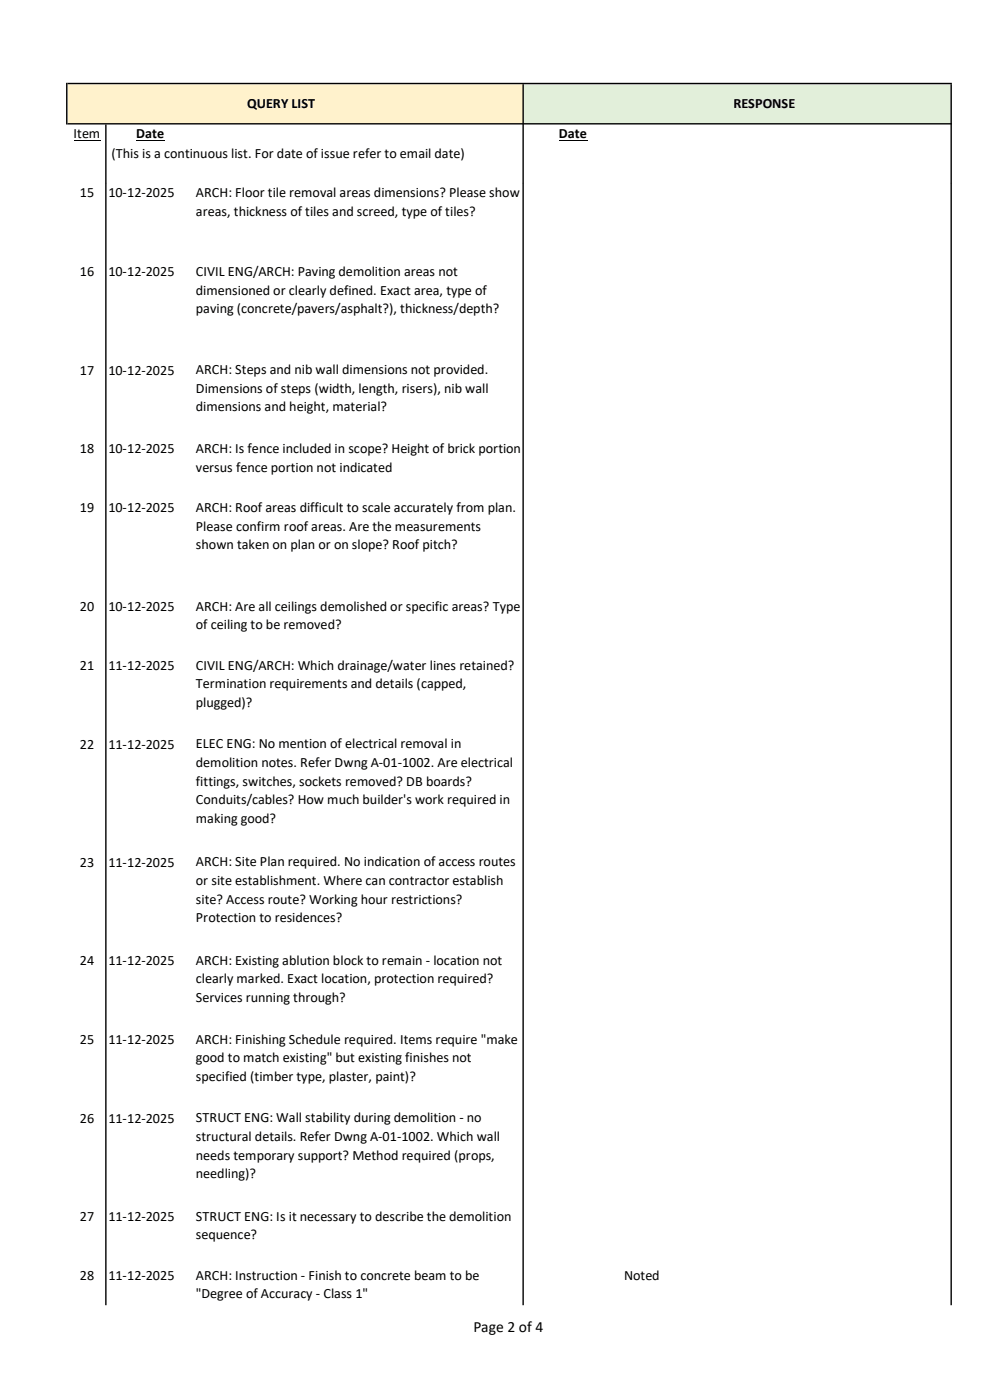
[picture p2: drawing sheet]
<svg xmlns="http://www.w3.org/2000/svg" width="210mm" height="297mm" viewBox="0 0 210 297" stroke-linecap="round" stroke-linejoin="round" font-family="sans-serif">
<defs><g id="words">
<text font-size="3.3" x="100.4" y="282.5">Page 2 of 4</text>
<g font-size="3">
<text x="52.4" y="22.8">QUERY LIST</text>
<text x="155.6" y="22.8">RESPONSE</text>
<text x="15.6" y="29.3">Item</text>
<text x="28.9" y="29.3">Date</text>
<text x="118.6" y="29.3">Date</text>
<text x="23.7" y="33.5">(This is a continuous list. For date of issue refer to email date)</text>
<text x="16.9" y="41.9">15</text>
<text x="23" y="41.9">10-12-2025</text>
<text x="41.6" y="41.8">ARCH: Floor tile removal areas dimensions? Please show</text>
<text x="41.6" y="45.8">areas, thickness of tiles and screed, type of tiles?</text>
<text x="16.9" y="58.6">16</text>
<text x="23" y="58.6">10-12-2025</text>
<text x="41.6" y="58.5">CIVIL ENG/ARCH: Paving demolition areas not</text>
<text x="41.6" y="62.5">dimensioned or clearly defined. Exact area, type of</text>
<text x="41.6" y="66.4">paving (concrete/pavers/asphalt?), thickness/depth?</text>
<text x="16.9" y="79.5">17</text>
<text x="23" y="79.5">10-12-2025</text>
<text x="41.6" y="79.4">ARCH: Steps and nib wall dimensions not provided.</text>
<text x="41.6" y="83.4">Dimensions of steps (width, length, risers), nib wall</text>
<text x="41.6" y="87.3">dimensions and height, material?</text>
<text x="16.9" y="96.2">18</text>
<text x="23" y="96.2">10-12-2025</text>
<text x="41.6" y="96.1">ARCH: Is fence included in scope? Height of brick portion</text>
<text x="41.6" y="100.1">versus fence portion not indicated</text>
<text x="16.9" y="108.7">19</text>
<text x="23" y="108.7">10-12-2025</text>
<text x="41.6" y="108.7">ARCH: Roof areas difficult to scale accurately from plan.</text>
<text x="41.6" y="112.6">Please confirm roof areas. Are the measurements</text>
<text x="41.6" y="116.5">shown taken on plan or on slope? Roof pitch?</text>
<text x="16.9" y="129.6">20</text>
<text x="23" y="129.6">10-12-2025</text>
<text x="41.6" y="129.5">ARCH: Are all ceilings demolished or specific areas? Type</text>
<text x="41.6" y="133.5">of ceiling to be removed?</text>
<text x="16.9" y="142.1">21</text>
<text x="23" y="142.1">11-12-2025</text>
<text x="41.6" y="142.1">CIVIL ENG/ARCH: Which drainage/water lines retained?</text>
<text x="41.6" y="146">Termination requirements and details (capped,</text>
<text x="41.6" y="149.9">plugged)?</text>
<text x="16.9" y="158.8">22</text>
<text x="23" y="158.8">11-12-2025</text>
<text x="41.6" y="158.8">ELEC ENG: No mention of electrical removal in</text>
<text x="41.6" y="162.7">demolition notes. Refer Dwng A-01-1002. Are electrical</text>
<text x="41.6" y="166.7">fittings, switches, sockets removed? DB boards?</text>
<text x="41.6" y="170.6">Conduits/cables? How much builder's work required in</text>
<text x="41.6" y="174.5">making good?</text>
<text x="16.9" y="183.9">23</text>
<text x="23" y="183.9">11-12-2025</text>
<text x="41.6" y="183.8">ARCH: Site Plan required. No indication of access routes</text>
<text x="41.6" y="187.7">or site establishment. Where can contractor establish</text>
<text x="41.6" y="191.7">site? Access route? Working hour restrictions?</text>
<text x="41.6" y="195.6">Protection to residences?</text>
<text x="16.9" y="204.7">24</text>
<text x="23" y="204.7">11-12-2025</text>
<text x="41.6" y="204.7">ARCH: Existing ablution block to remain - location not</text>
<text x="41.6" y="208.6">clearly marked. Exact location, protection required?</text>
<text x="41.6" y="212.6">Services running through?</text>
<text x="16.9" y="221.4">25</text>
<text x="23" y="221.4">11-12-2025</text>
<text x="41.6" y="221.4">ARCH: Finishing Schedule required. Items require &quot;make</text>
<text x="41.6" y="225.3">good to match existing&quot; but existing finishes not</text>
<text x="41.6" y="229.3">specified (timber type, plaster, paint)?</text>
<text x="16.9" y="238.2">26</text>
<text x="23" y="238.2">11-12-2025</text>
<text x="41.6" y="238.1">STRUCT ENG: Wall stability during demolition - no</text>
<text x="41.6" y="242.1">structural details. Refer Dwng A-01-1002. Which wall</text>
<text x="41.6" y="246">needs temporary support? Method required (props,</text>
<text x="41.6" y="249.9">needling)?</text>
<text x="16.9" y="259">27</text>
<text x="23" y="259">11-12-2025</text>
<text x="41.6" y="259">STRUCT ENG: Is it necessary to describe the demolition</text>
<text x="41.6" y="262.9">sequence?</text>
<text x="16.9" y="271.6">28</text>
<text x="23" y="271.6">11-12-2025</text>
<text x="41.6" y="271.5">ARCH: Instruction - Finish to concrete beam to be</text>
<text x="41.6" y="275.5">&quot;Degree of Accuracy - Class 1&quot;</text>
<text x="132.4" y="271.5">Noted</text>
</g>
</g></defs>
<path d="M14.3 17.9h96.7v8.4h-96.7z" fill="#fff2cc"/>
<path d="M111 17.9h90.8v8.4h-90.8z" fill="#e2efda"/>
<path d="M15.6 29.7h5.7M28.9 29.7h6M118.6 29.7h5.9" fill="none" stroke="#000" stroke-width=".21"/>
<g fill="#000">
<path d="M14 17.6h.3v8.8h-.3zM110.8 17.9h.3v21h-.3zM201.6 17.9h.3v21h-.3zM22.3 26.4h.3v12.5h-.3z" fill-rule="evenodd"/>
<path d="M14.3 17.6h187.6v.3h-187.6zM14.3 26.1h187.6v.3h-187.6z" fill-rule="evenodd"/>
<path d="M22.3 38.8h.3v238.1h-.3zM110.8 38.8h.3v238.1h-.3zM201.6 38.8h.3v238.1h-.3z" fill-rule="evenodd"/>
</g>
<use href="#words"/>
</svg>
